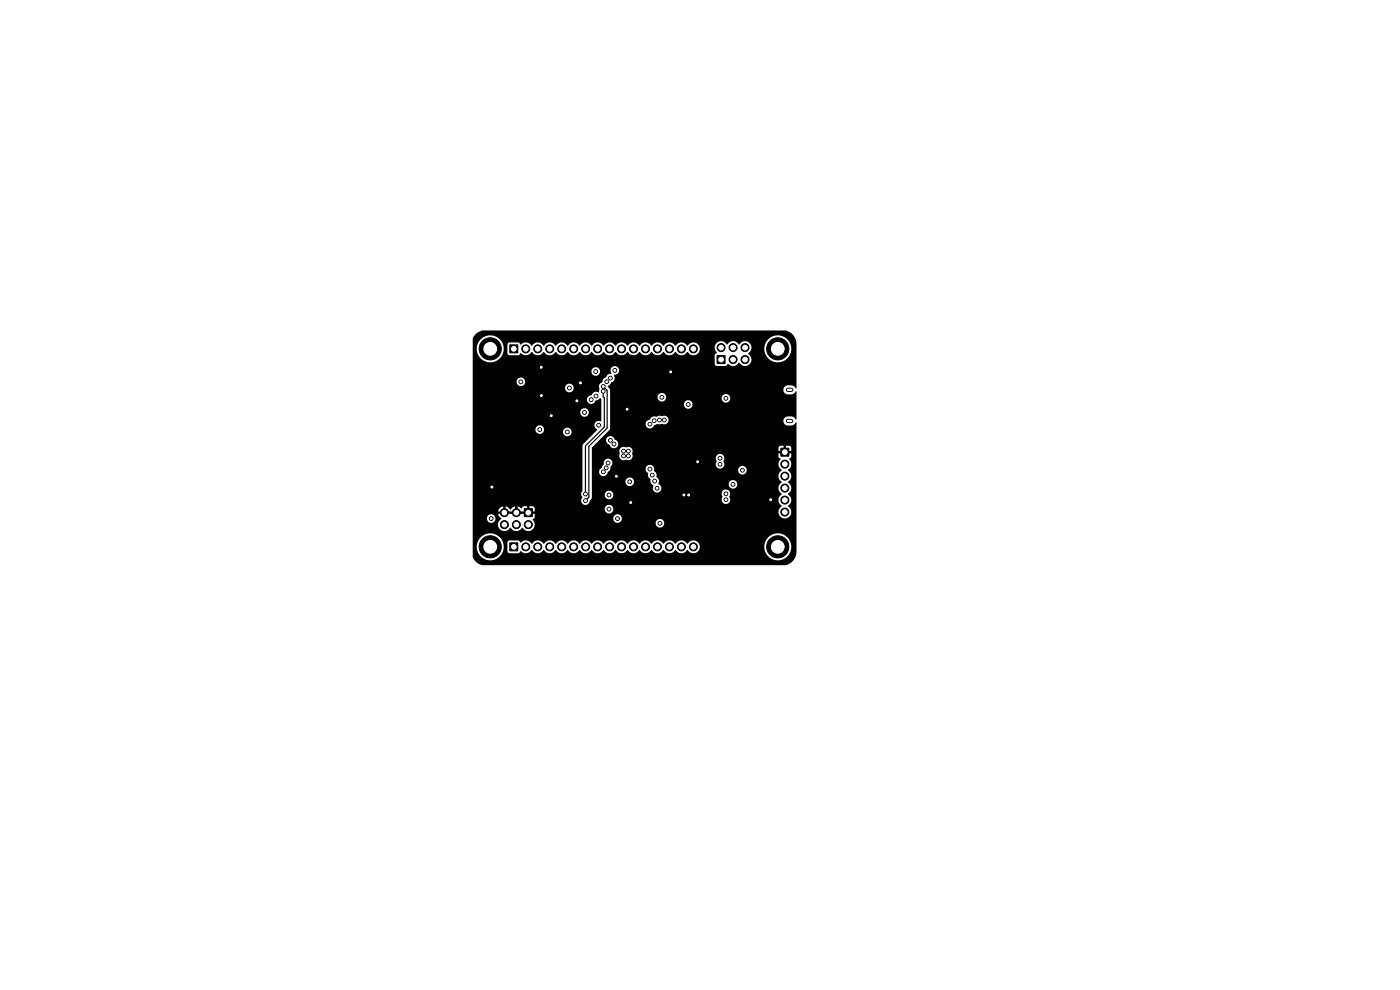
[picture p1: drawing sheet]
<svg xmlns="http://www.w3.org/2000/svg" width="297mm" height="210mm" viewBox="0 0 297 210" stroke-linecap="round" stroke-linejoin="round" font-family="sans-serif">
<g fill="#000" stroke="#000" stroke-width=".21">
<path d="M108.1 73.1h1.7v1.7h-1.7zM152.1 75.4h1.7v1.7h-1.7zM165.6 95.1h1.7v1.7h-1.7zM108.1 115.1h1.7v1.7h-1.7zM111.2 107.9h1.7v1.7h-1.7z"/>
<circle cx="104" cy="74" r="2.35"/>
<circle cx="111.5" cy="74" r=".85"/>
<circle cx="114.1" cy="74" r=".85"/>
<circle cx="114.8" cy="77.9" r=".4"/>
<circle cx="116.6" cy="74" r=".85"/>
<circle cx="119.2" cy="74" r=".85"/>
<circle cx="121.7" cy="74" r=".85"/>
<circle cx="124.2" cy="74" r=".85"/>
<circle cx="126.4" cy="78.8" r=".4"/>
<circle cx="126.8" cy="74" r=".85"/>
<circle cx="129.3" cy="74" r=".85"/>
<circle cx="130.4" cy="78.6" r=".4"/>
<circle cx="131.9" cy="74" r=".85"/>
<circle cx="134.4" cy="74" r=".85"/>
<circle cx="136.9" cy="74" r=".85"/>
<circle cx="139.5" cy="74" r=".85"/>
<circle cx="142" cy="74" r=".85"/>
<circle cx="142.3" cy="78.9" r=".4"/>
<circle cx="144.6" cy="74" r=".85"/>
<circle cx="147.1" cy="74" r=".85"/>
<circle cx="153" cy="73.7" r=".85"/>
<circle cx="155.5" cy="76.3" r=".85"/>
<circle cx="155.5" cy="73.7" r=".85"/>
<circle cx="158.1" cy="76.3" r=".85"/>
<circle cx="158.1" cy="73.7" r=".85"/>
<circle cx="165" cy="74" r="2.35"/>
<circle cx="110.5" cy="81" r=".4"/>
<circle cx="114.5" cy="91.1" r=".4"/>
<circle cx="114.8" cy="83.9" r=".4"/>
<circle cx="116.9" cy="88.2" r=".4"/>
<circle cx="120.4" cy="91.6" r=".4"/>
<circle cx="120.8" cy="82.3" r=".4"/>
<circle cx="122.4" cy="85" r=".4"/>
<circle cx="123.1" cy="81.2" r=".4"/>
<circle cx="124" cy="87.5" r=".4"/>
<circle cx="125.4" cy="84.8" r=".4"/>
<circle cx="126.4" cy="84" r=".4"/>
<circle cx="127" cy="90.2" r=".4"/>
<circle cx="128" cy="82" r=".4"/>
<circle cx="128" cy="83" r=".4"/>
<circle cx="128.6" cy="99.3" r=".4"/>
<circle cx="128.7" cy="81" r=".4"/>
<circle cx="129" cy="98.2" r=".4"/>
<circle cx="129.5" cy="80.2" r=".4"/>
<circle cx="129.5" cy="93.4" r=".4"/>
<circle cx="130.3" cy="94.2" r=".4"/>
<circle cx="132.3" cy="96.7" r=".4"/>
<circle cx="132.3" cy="95.7" r=".4"/>
<circle cx="133" cy="86.8" r=".4"/>
<circle cx="133.3" cy="96.7" r=".4"/>
<circle cx="133.3" cy="95.7" r=".4"/>
<circle cx="137.9" cy="99.5" r=".4"/>
<circle cx="137.9" cy="90" r=".4"/>
<circle cx="138.8" cy="89.2" r=".4"/>
<circle cx="139.9" cy="89.1" r=".4"/>
<circle cx="140.4" cy="84.3" r=".4"/>
<circle cx="140.9" cy="89.1" r=".4"/>
<circle cx="146" cy="85.8" r=".4"/>
<circle cx="148" cy="98" r=".4"/>
<circle cx="152.7" cy="98.5" r=".4"/>
<circle cx="152.7" cy="97.2" r=".4"/>
<circle cx="154" cy="84.5" r=".4"/>
<circle cx="157.5" cy="99.8" r=".4"/>
<circle cx="166.5" cy="98.5" r=".85"/>
<circle cx="104" cy="116" r="2.35"/>
<circle cx="104.2" cy="110" r=".4"/>
<circle cx="104.3" cy="103.3" r=".4"/>
<circle cx="107" cy="111.3" r=".85"/>
<circle cx="107" cy="108.7" r=".85"/>
<circle cx="109.5" cy="108.7" r=".85"/>
<circle cx="109.5" cy="111.3" r=".85"/>
<circle cx="111.5" cy="116" r=".85"/>
<circle cx="112.1" cy="111.3" r=".85"/>
<circle cx="114.1" cy="116" r=".85"/>
<circle cx="116.6" cy="116" r=".85"/>
<circle cx="119.2" cy="116" r=".85"/>
<circle cx="121.7" cy="116" r=".85"/>
<circle cx="124.2" cy="104.8" r=".4"/>
<circle cx="124.2" cy="106.2" r=".4"/>
<circle cx="124.2" cy="116" r=".85"/>
<circle cx="126.8" cy="116" r=".85"/>
<circle cx="128" cy="100.1" r=".4"/>
<circle cx="129.2" cy="105" r=".4"/>
<circle cx="129.2" cy="108" r=".4"/>
<circle cx="129.3" cy="116" r=".85"/>
<circle cx="130.8" cy="101" r=".4"/>
<circle cx="131" cy="110" r=".4"/>
<circle cx="131.9" cy="116" r=".85"/>
<circle cx="133.6" cy="102.2" r=".4"/>
<circle cx="133.8" cy="106.6" r=".4"/>
<circle cx="134.4" cy="116" r=".85"/>
<circle cx="136.9" cy="116" r=".85"/>
<circle cx="138.4" cy="100.8" r=".4"/>
<circle cx="138.9" cy="102.1" r=".4"/>
<circle cx="139.4" cy="103.6" r=".4"/>
<circle cx="139.5" cy="116" r=".85"/>
<circle cx="140" cy="111" r=".4"/>
<circle cx="142" cy="116" r=".85"/>
<circle cx="144.6" cy="116" r=".85"/>
<circle cx="145.1" cy="105" r=".4"/>
<circle cx="146.1" cy="105" r=".4"/>
<circle cx="147.1" cy="116" r=".85"/>
<circle cx="154" cy="104.8" r=".4"/>
<circle cx="154" cy="106" r=".4"/>
<circle cx="155.5" cy="102.8" r=".4"/>
<circle cx="163.5" cy="106" r=".4"/>
<circle cx="165" cy="116" r="2.35"/>
<circle cx="166.5" cy="106.1" r=".85"/>
<circle cx="166.5" cy="108.6" r=".85"/>
<circle cx="166.5" cy="101" r=".85"/>
<circle cx="166.5" cy="103.5" r=".85"/>
</g>
<path d="M167.2 89.3h.7M167.2 82.7h.7" fill="none" stroke="#000" stroke-width=".9"/>
<path d="M128 83v1.2l.2 .2v6.2l-4 4v10.2M128 82h.1M128 82l.8 .8v8l-3.9 3.9v10.8l-.7 .7" fill="none" stroke="#000" stroke-width=".25"/>
<path d="M100.8 71l.7-.6 .9-.3h64.3a2.97 2.97 0 0 1 2.3 2.9v9.3l-.2 .1-.3-.4a1.61 1.61 0 0 0-1.4-.3 .96 .96 0 0 0-.9 1 .96 .96 0 0 0 .9 1 1.61 1.61 0 0 0 1.4-.3l.3-.4 .2 .1v5.8l-.2 .1-.3-.4-.6-.3a1.61 1.61 0 0 0-1.4 .3 .97 .97 0 0 0-.3 1 .97 .97 0 0 0 .9 .7 1.61 1.61 0 0 0 1.4-.3l.3-.4 .2 .1v27.3a2.96 2.96 0 0 1-2.3 2.9h-64.4a2.93 2.93 0 0 1-2-1.7v-2.2h.8a2.86 2.86 0 0 0 3.4 2.8 2.86 2.86 0 0 0 2.2-3.7h.9v1.9l.3 .3 2.1 .1 .5-.5a1.51 1.51 0 0 0 2.3-.3 1.49 1.49 0 0 0 2.6 0 1.49 1.49 0 0 0 2.5 0 1.49 1.49 0 0 0 2.5 0 1.49 1.49 0 0 0 2.6 0 1.49 1.49 0 0 0 2.5 0 1.49 1.49 0 0 0 2.6 0 1.49 1.49 0 0 0 2.5 0 1.49 1.49 0 0 0 2.5 0 1.49 1.49 0 0 0 2.6 0 1.49 1.49 0 0 0 2.5 0 1.49 1.49 0 0 0 2.6 0 1.49 1.49 0 0 0 2.5 0 1.49 1.49 0 0 0 2.5 0 1.4 1.4 0 0 0 1.6 .7 1.4 1.4 0 0 0 1.1-1.3h13.6l.1 .3a2.86 2.86 0 0 0 4.4 2.1 2.86 2.86 0 0 0-.3-4.9 2.86 2.86 0 0 0-4.2 2.5h-13.6l-.1-.2a1.42 1.42 0 0 0-1.1-1.2 1.42 1.42 0 0 0-1.5 .8 1.48 1.48 0 0 0-2.5 0 1.48 1.48 0 0 0-2.6 0 1.48 1.48 0 0 0-2.5 0 1.48 1.48 0 0 0-2.5 0 1.48 1.48 0 0 0-2.6 0 1.48 1.48 0 0 0-2.5 0 1.48 1.48 0 0 0-2.6 0 1.48 1.48 0 0 0-2.5 0 1.48 1.48 0 0 0-2.5 0 1.48 1.48 0 0 0-2.6 0 1.48 1.48 0 0 0-2.5 0 1.48 1.48 0 0 0-2.6 0 1.48 1.48 0 0 0-2.5 0 1.5 1.5 0 0 0-2.4-.3l-.5-.5h-1.9l-.4 .5-.9-.1a2.86 2.86 0 0 0-3.2-1.8 2.86 2.86 0 0 0-2.4 2.8h-.8v-4.7l5.3 .1a1.41 1.41 0 0 0 1.2 1.2 1.41 1.41 0 0 0 1.5-.7 1.48 1.48 0 0 0 2.5 0 1.39 1.39 0 0 0 1.7 .7 1.39 1.39 0 0 0 .9-1.6h25.7v.2a.91 .91 0 0 0 1.5 .5 .91 .91 0 0 0-.2-1.5 .91 .91 0 0 0-1.3 .8h-25.7l-.4-.8 .2-.2h16.9v.2a.91 .91 0 0 0 1.5 .5 .91 .91 0 0 0-.2-1.5 .91 .91 0 0 0-1.3 .8h-16.9l.2-.3v-.7h-.9v-.5h.9v-.5h14.9v.2a.91 .91 0 0 0 1.5 .5 .91 .91 0 0 0-.2-1.5 .91 .91 0 0 0-1.3 .8h-14.9l-.2-.6h-.9v.9h-.5v-.9h-.6l-.6 .5-.8-.5v.9h-.5v-.9l-.5 .2-.5 .5-.6-.5-.4-.2v.9h-.6v-.9l-.6 .3-.4 .6v.2h.9v.5h-.9l.2 .6 .5 .4-.6 .6-.2 .7h-5.3v-1.3h3a.91 .91 0 0 0 1.3 .8 .91 .91 0 0 0 .2-1.5 .91 .91 0 0 0-1.5 .5v.2h-3v-5.2h23v.3a.57 .57 0 0 1 0 .9 .96 .96 0 0 0 .9 1.1 .96 .96 0 0 0 1-1l.3-.4 .1-.7h2.7v.2a.91 .91 0 0 0 1.1 .7 .91 .91 0 0 0 .7-1.1h23l.2 .5a.98 .98 0 0 0 0 1.3 .98 .98 0 0 0 1.4 0 .98 .98 0 0 0 0-1.3 .91 .91 0 0 0-.4-1.4 .91 .91 0 0 0-1.2 .9h-23l-.1-.2a.91 .91 0 0 0-1-.5 .91 .91 0 0 0-.7 .9h-2.7v-2.8h7.1v.2a.91 .91 0 0 0 1.5 .5 .91 .91 0 0 0-.2-1.5 .91 .91 0 0 0-1.3 .8h-7.1v-2.1h1.5v.2a.95 .95 0 0 0 1 .7 .95 .95 0 0 0 .9-.9l.5-.6h7.5l.1 .5a.63 .63 0 0 1 .4 1l.1 .3a.67 .67 0 0 1 .4 1l.3 .4a.36 .36 0 0 1 .3 .3 .36 .36 0 0 1-.1 .4 .91 .91 0 0 0 .6 1.1 .91 .91 0 0 0 1.1-.6 .91 .91 0 0 0-.4-1.1h14.8v.1a.91 .91 0 0 0 1.5 .6 .91 .91 0 0 0-.2-1.6 .91 .91 0 0 0-1.3 .9h-14.8l-.2-.2a1.17 1.17 0 0 0-.4-1.5 1.42 1.42 0 0 0-.5-1.3h17.9a.91 .91 0 0 0 1.3 .8 .91 .91 0 0 0 .2-1.6 .91 .91 0 0 0-1.5 .6v.2h-17.8a.91 .91 0 0 0-.8-1.2 .91 .91 0 0 0-1 .9h-7.5v-.4a.94 .94 0 0 0-.1-1.7 .94 .94 0 0 0-1.3 1l-.4 .8-.4 .4-.2 .5h-1.5v-4.4h5.8l.1 .4a.99 .99 0 0 0 .1 1.3 .99 .99 0 0 0 1.2 .1 .9 .9 0 0 0 1.3-.3h17.7l.1 .4a.48 .48 0 0 1 0 .7 .91 .91 0 0 0 .8 1.1 .91 .91 0 0 0 1-.9h11.4l.2 .6 .5 .7a1.44 1.44 0 0 0 .1 2.5 1.49 1.49 0 0 0 0 2.5 1.49 1.49 0 0 0 0 2.6 1.4 1.4 0 0 0-.5 2.1 1.4 1.4 0 0 0 2.2 0 1.4 1.4 0 0 0-.5-2.2 1.49 1.49 0 0 0 0-2.5 1.49 1.49 0 0 0 0-2.5 1.49 1.49 0 0 0 0-2.6 1.53 1.53 0 0 0 .3-2.4l.4-.3 .1-.8h-1v-.5h1l-.1-.9-.3-.2h-.7v.9h-.6v-.9h-.6l-.4 .2-.1 .9h1v.5h-1l.1 .8 .4 .4-.5 1.1h-11.4l-.1-.2a.61 .61 0 0 1 0-.9 .91 .91 0 0 0-.8-1.1 .91 .91 0 0 0-1 .9h-17.7l.1-.5-.1-.5a.96 .96 0 0 0-.2-1.2 .96 .96 0 0 0-1.2-.1 .91 .91 0 0 0-1.3 .8h-5.8v-.8l1.5-1.5h1.5l.2 .6 .5 .3a.96 .96 0 0 0 1.6 .5 .96 .96 0 0 0-.5-1.6 .91 .91 0 0 0-1-.7 .91 .91 0 0 0-.8 .9h-1.5l2.2-2.2 .1-1.2h7.6a.98 .98 0 0 0 .8 .9 .98 .98 0 0 0 1.1-.7 1.02 1.02 0 0 1 1.1-.2l.4-.1a.95 .95 0 0 0 1.4-.8 .95 .95 0 0 0-1.4-.8l-.6-.1-.5 .2a1.19 1.19 0 0 0-1.5 .7 .91 .91 0 0 0-.8 .9h-7.6v-4.2h15.7v.2a.91 .91 0 0 0 1.5 .5 .91 .91 0 0 0-.2-1.5 .91 .91 0 0 0-1.3 .8h-15.7v-1.5h10.1v.2a.91 .91 0 0 0 .9 .7 .91 .91 0 0 0 .9-.7h11.8v.2a.91 .91 0 0 0 1.5 .5 .91 .91 0 0 0-.2-1.5 .91 .91 0 0 0-1.3 .8h-11.8a.91 .91 0 0 0-.8-1.1 .91 .91 0 0 0-1 .9h-10.1v-1.7l-.5-.7 .4-.3 .4-.5a1.02 1.02 0 0 0 .5-1.6 .96 .96 0 0 0 1.1-1 .96 .96 0 0 0-1.3-.8 .96 .96 0 0 0-.3 1.5 1.36 1.36 0 0 0-1.3 .9 1.13 1.13 0 0 0-.6 1h-.1a1.18 1.18 0 0 0-.6 1.5l-.2 .6a1.08 1.08 0 0 0-1.5 .7 .94 .94 0 0 0-.8 .9 .94 .94 0 0 0 .8 .9 .94 .94 0 0 0 1-.8l.5-.1 .4-.3 .3 .2-.1 4.6a.99 .99 0 0 0-1.1 .2 .99 .99 0 0 0-.1 1.2l.4 .5-3.1 3.2v9.7l-.3 .7h-23v-13.7h13.3l.1 .4a.91 .91 0 0 0 1.6 .1h4.1l.1 .2a.91 .91 0 0 0 1.4 .6 .91 .91 0 0 0-.1-1.6 .91 .91 0 0 0-1.4 .8h-4.1v-.1a.91 .91 0 0 0-.6-1.3 .91 .91 0 0 0-1.1 .9h-13.3v-3.6h22.8v.2a.91 .91 0 0 0 1.5 .5 .91 .91 0 0 0-.2-1.5 .91 .91 0 0 0-1.3 .8h-22.8v-5.2h19.6v.2a.91 .91 0 0 0 1.5 .5 .91 .91 0 0 0-.2-1.5 .91 .91 0 0 0-1.3 .8h-19.6v-1.3h9.3v.2a.91 .91 0 0 0 1.5 .5 .91 .91 0 0 0-.2-1.5 .91 .91 0 0 0-1.3 .8h-9.3v-2.2h25.2v.2a.91 .91 0 0 0 1.4 .5 .91 .91 0 0 0-.1-1.5 .91 .91 0 0 0-1.3 .8h-25.2v-4.8h.8l.1 .3a2.86 2.86 0 0 0 3.4 2.5 2.86 2.86 0 0 0 2.1-3.7h.9v1.9l.3 .3 2.1 .1 .5-.5a1.51 1.51 0 0 0 2.3-.3 1.48 1.48 0 0 0 2.6 0 1.48 1.48 0 0 0 2.5 0 1.48 1.48 0 0 0 2.5 0 1.48 1.48 0 0 0 2.6 0 1.48 1.48 0 0 0 2.5 0 1.48 1.48 0 0 0 2.6 0 1.48 1.48 0 0 0 2.5 0 1.48 1.48 0 0 0 2.5 0 1.48 1.48 0 0 0 2.6 0 1.48 1.48 0 0 0 2.5 0 1.48 1.48 0 0 0 2.6 0 1.48 1.48 0 0 0 2.5 0 1.48 1.48 0 0 0 2.5 0 1.39 1.39 0 0 0 1.7 .7 1.39 1.39 0 0 0 .9-1.6h3.2l.1 .5 .4 .6-.5 .6v1.8l.3 .4h2l.5-.4a1.51 1.51 0 0 0 2.4-.3 1.41 1.41 0 0 0 2.2 .3 1.41 1.41 0 0 0-.3-2.2l.4-.4 .3-.6h2.7l.1 .3a2.86 2.86 0 0 0 4.4 2.1 2.86 2.86 0 0 0-.3-4.9 2.86 2.86 0 0 0-4.2 2.5h-2.7a1.41 1.41 0 0 0-1-1.6 1.41 1.41 0 0 0-1.6 .7 1.48 1.48 0 0 0-2.6 0 1.39 1.39 0 0 0-1.5-.7 1.39 1.39 0 0 0-1.1 1.3h-3.2v-.1a1.43 1.43 0 0 0-1.2-1 1.43 1.43 0 0 0-1.4 .8 1.48 1.48 0 0 0-2.5 0 1.48 1.48 0 0 0-2.6 0 1.48 1.48 0 0 0-2.5 0 1.48 1.48 0 0 0-2.5 0 1.48 1.48 0 0 0-2.6 0 1.48 1.48 0 0 0-2.5 0 1.48 1.48 0 0 0-2.6 0 1.48 1.48 0 0 0-2.5 0 1.48 1.48 0 0 0-2.5 0 1.48 1.48 0 0 0-2.6 0 1.48 1.48 0 0 0-2.5 0 1.48 1.48 0 0 0-2.6 0 1.48 1.48 0 0 0-2.5 0 1.51 1.51 0 0 0-2.4-.3l-.5-.5h-1.9l-.4 .5-.9-.1a2.86 2.86 0 0 0-3.2-1.8 2.86 2.86 0 0 0-2.4 2.8h-.8v-2.2zM107.4 108.5h1.7v.5h-1.7zM110 108.5h1.6v.5h-1.6z" fill="#000"/>
<g fill="#fff" stroke="#fff" stroke-width=".21">
<circle cx="133" cy="86.8" r=".2"/>
<circle cx="123.1" cy="81.2" r=".2"/>
<circle cx="122.4" cy="85" r=".2"/>
<circle cx="130.8" cy="101" r=".2"/>
<circle cx="116.9" cy="88.2" r=".2"/>
<circle cx="104.3" cy="103.3" r=".2"/>
<circle cx="142.3" cy="78.9" r=".2"/>
<circle cx="145.1" cy="105" r=".2"/>
<circle cx="146.1" cy="105" r=".2"/>
<circle cx="114.8" cy="83.9" r=".2"/>
<circle cx="148" cy="98" r=".2"/>
<circle cx="114.8" cy="77.9" r=".2"/>
<circle cx="133.8" cy="106.6" r=".2"/>
<circle cx="163.5" cy="106" r=".2"/>
<circle cx="114.5" cy="91.1" r=".2"/>
<circle cx="152.8" cy="97.2" r=".2"/>
<circle cx="146" cy="85.8" r=".2"/>
<circle cx="104.2" cy="110" r=".2"/>
<circle cx="124" cy="87.5" r=".2"/>
<circle cx="126.4" cy="78.8" r=".2"/>
<circle cx="127" cy="90.2" r=".2"/>
<circle cx="133.6" cy="102.2" r=".2"/>
<circle cx="131" cy="110" r=".2"/>
<circle cx="110.5" cy="81" r=".2"/>
<circle cx="154" cy="84.5" r=".2"/>
<circle cx="128.7" cy="81" r=".2"/>
<circle cx="140" cy="111" r=".2"/>
<circle cx="120.4" cy="91.6" r=".2"/>
<circle cx="157.5" cy="99.7" r=".2"/>
<circle cx="137.9" cy="90" r=".2"/>
<circle cx="137.9" cy="99.5" r=".2"/>
<circle cx="125.4" cy="84.8" r=".2"/>
<circle cx="126.4" cy="84" r=".2"/>
<circle cx="128" cy="83" r=".2"/>
<circle cx="124.2" cy="104.8" r=".2"/>
<circle cx="128" cy="82" r=".2"/>
<circle cx="124.2" cy="106.2" r=".2"/>
<circle cx="129.5" cy="80.2" r=".2"/>
<circle cx="140.4" cy="84.3" r=".2"/>
<circle cx="130.4" cy="78.6" r=".2"/>
<circle cx="155.5" cy="102.7" r=".2"/>
<circle cx="140.9" cy="89.1" r=".2"/>
<circle cx="139.4" cy="103.6" r=".2"/>
<circle cx="139.9" cy="89.1" r=".2"/>
<circle cx="138.9" cy="102.1" r=".2"/>
<circle cx="154" cy="104.7" r=".2"/>
<circle cx="152.8" cy="98.5" r=".2"/>
<circle cx="138.8" cy="89.2" r=".2"/>
<circle cx="138.4" cy="100.8" r=".2"/>
<circle cx="154" cy="106" r=".2"/>
<circle cx="132.3" cy="96.7" r=".2"/>
<circle cx="133.3" cy="96.7" r=".2"/>
<circle cx="133.3" cy="95.7" r=".2"/>
<circle cx="132.3" cy="95.7" r=".2"/>
<circle cx="130.3" cy="94.2" r=".2"/>
<circle cx="129.5" cy="93.4" r=".2"/>
<circle cx="128.6" cy="99.3" r=".2"/>
<circle cx="128" cy="100.1" r=".2"/>
<circle cx="129" cy="98.2" r=".2"/>
<circle cx="120.8" cy="82.3" r=".2"/>
<circle cx="129.2" cy="105" r=".2"/>
<circle cx="129.2" cy="108" r=".2"/>
<circle cx="165" cy="116" r="1.35"/>
<circle cx="165" cy="74" r="1.35"/>
<circle cx="104" cy="74" r="1.35"/>
<circle cx="104" cy="116" r="1.35"/>
<circle cx="109" cy="74" r=".5"/>
<circle cx="111.5" cy="74" r=".5"/>
<circle cx="114.1" cy="74" r=".5"/>
<circle cx="116.6" cy="74" r=".5"/>
<circle cx="119.2" cy="74" r=".5"/>
<circle cx="121.7" cy="74" r=".5"/>
<circle cx="124.2" cy="74" r=".5"/>
<circle cx="126.8" cy="74" r=".5"/>
<circle cx="129.3" cy="74" r=".5"/>
<circle cx="131.9" cy="74" r=".5"/>
<circle cx="134.4" cy="74" r=".5"/>
<circle cx="136.9" cy="74" r=".5"/>
<circle cx="139.5" cy="74" r=".5"/>
<circle cx="142" cy="74" r=".5"/>
<circle cx="144.6" cy="74" r=".5"/>
<circle cx="147.1" cy="74" r=".5"/>
<circle cx="109" cy="116" r=".5"/>
<circle cx="111.5" cy="116" r=".5"/>
<circle cx="114.1" cy="116" r=".5"/>
<circle cx="116.6" cy="116" r=".5"/>
<circle cx="119.2" cy="116" r=".5"/>
<circle cx="121.7" cy="116" r=".5"/>
<circle cx="124.2" cy="116" r=".5"/>
<circle cx="126.8" cy="116" r=".5"/>
<circle cx="129.3" cy="116" r=".5"/>
<circle cx="131.9" cy="116" r=".5"/>
<circle cx="134.4" cy="116" r=".5"/>
<circle cx="136.9" cy="116" r=".5"/>
<circle cx="139.5" cy="116" r=".5"/>
<circle cx="142" cy="116" r=".5"/>
<circle cx="144.6" cy="116" r=".5"/>
<circle cx="147.1" cy="116" r=".5"/>
<circle cx="166.5" cy="95.9" r=".5"/>
<circle cx="166.5" cy="98.5" r=".5"/>
<circle cx="166.5" cy="101" r=".5"/>
<circle cx="166.5" cy="103.5" r=".5"/>
<circle cx="166.5" cy="106.1" r=".5"/>
<circle cx="166.5" cy="108.6" r=".5"/>
<circle cx="112.1" cy="108.7" r=".5"/>
<circle cx="112.1" cy="111.3" r=".5"/>
<circle cx="109.5" cy="108.7" r=".5"/>
<circle cx="109.5" cy="111.3" r=".5"/>
<circle cx="107" cy="108.7" r=".5"/>
<circle cx="107" cy="111.3" r=".5"/>
<circle cx="153" cy="76.3" r=".5"/>
<circle cx="153" cy="73.7" r=".5"/>
<circle cx="155.5" cy="76.3" r=".5"/>
<circle cx="155.5" cy="73.7" r=".5"/>
<circle cx="158.1" cy="76.3" r=".5"/>
<circle cx="158.1" cy="73.7" r=".5"/>
</g>
<path d="M167.2 89.3h.7M167.2 82.7h.7" fill="none" stroke="#fff" stroke-width=".5"/>
</svg>
